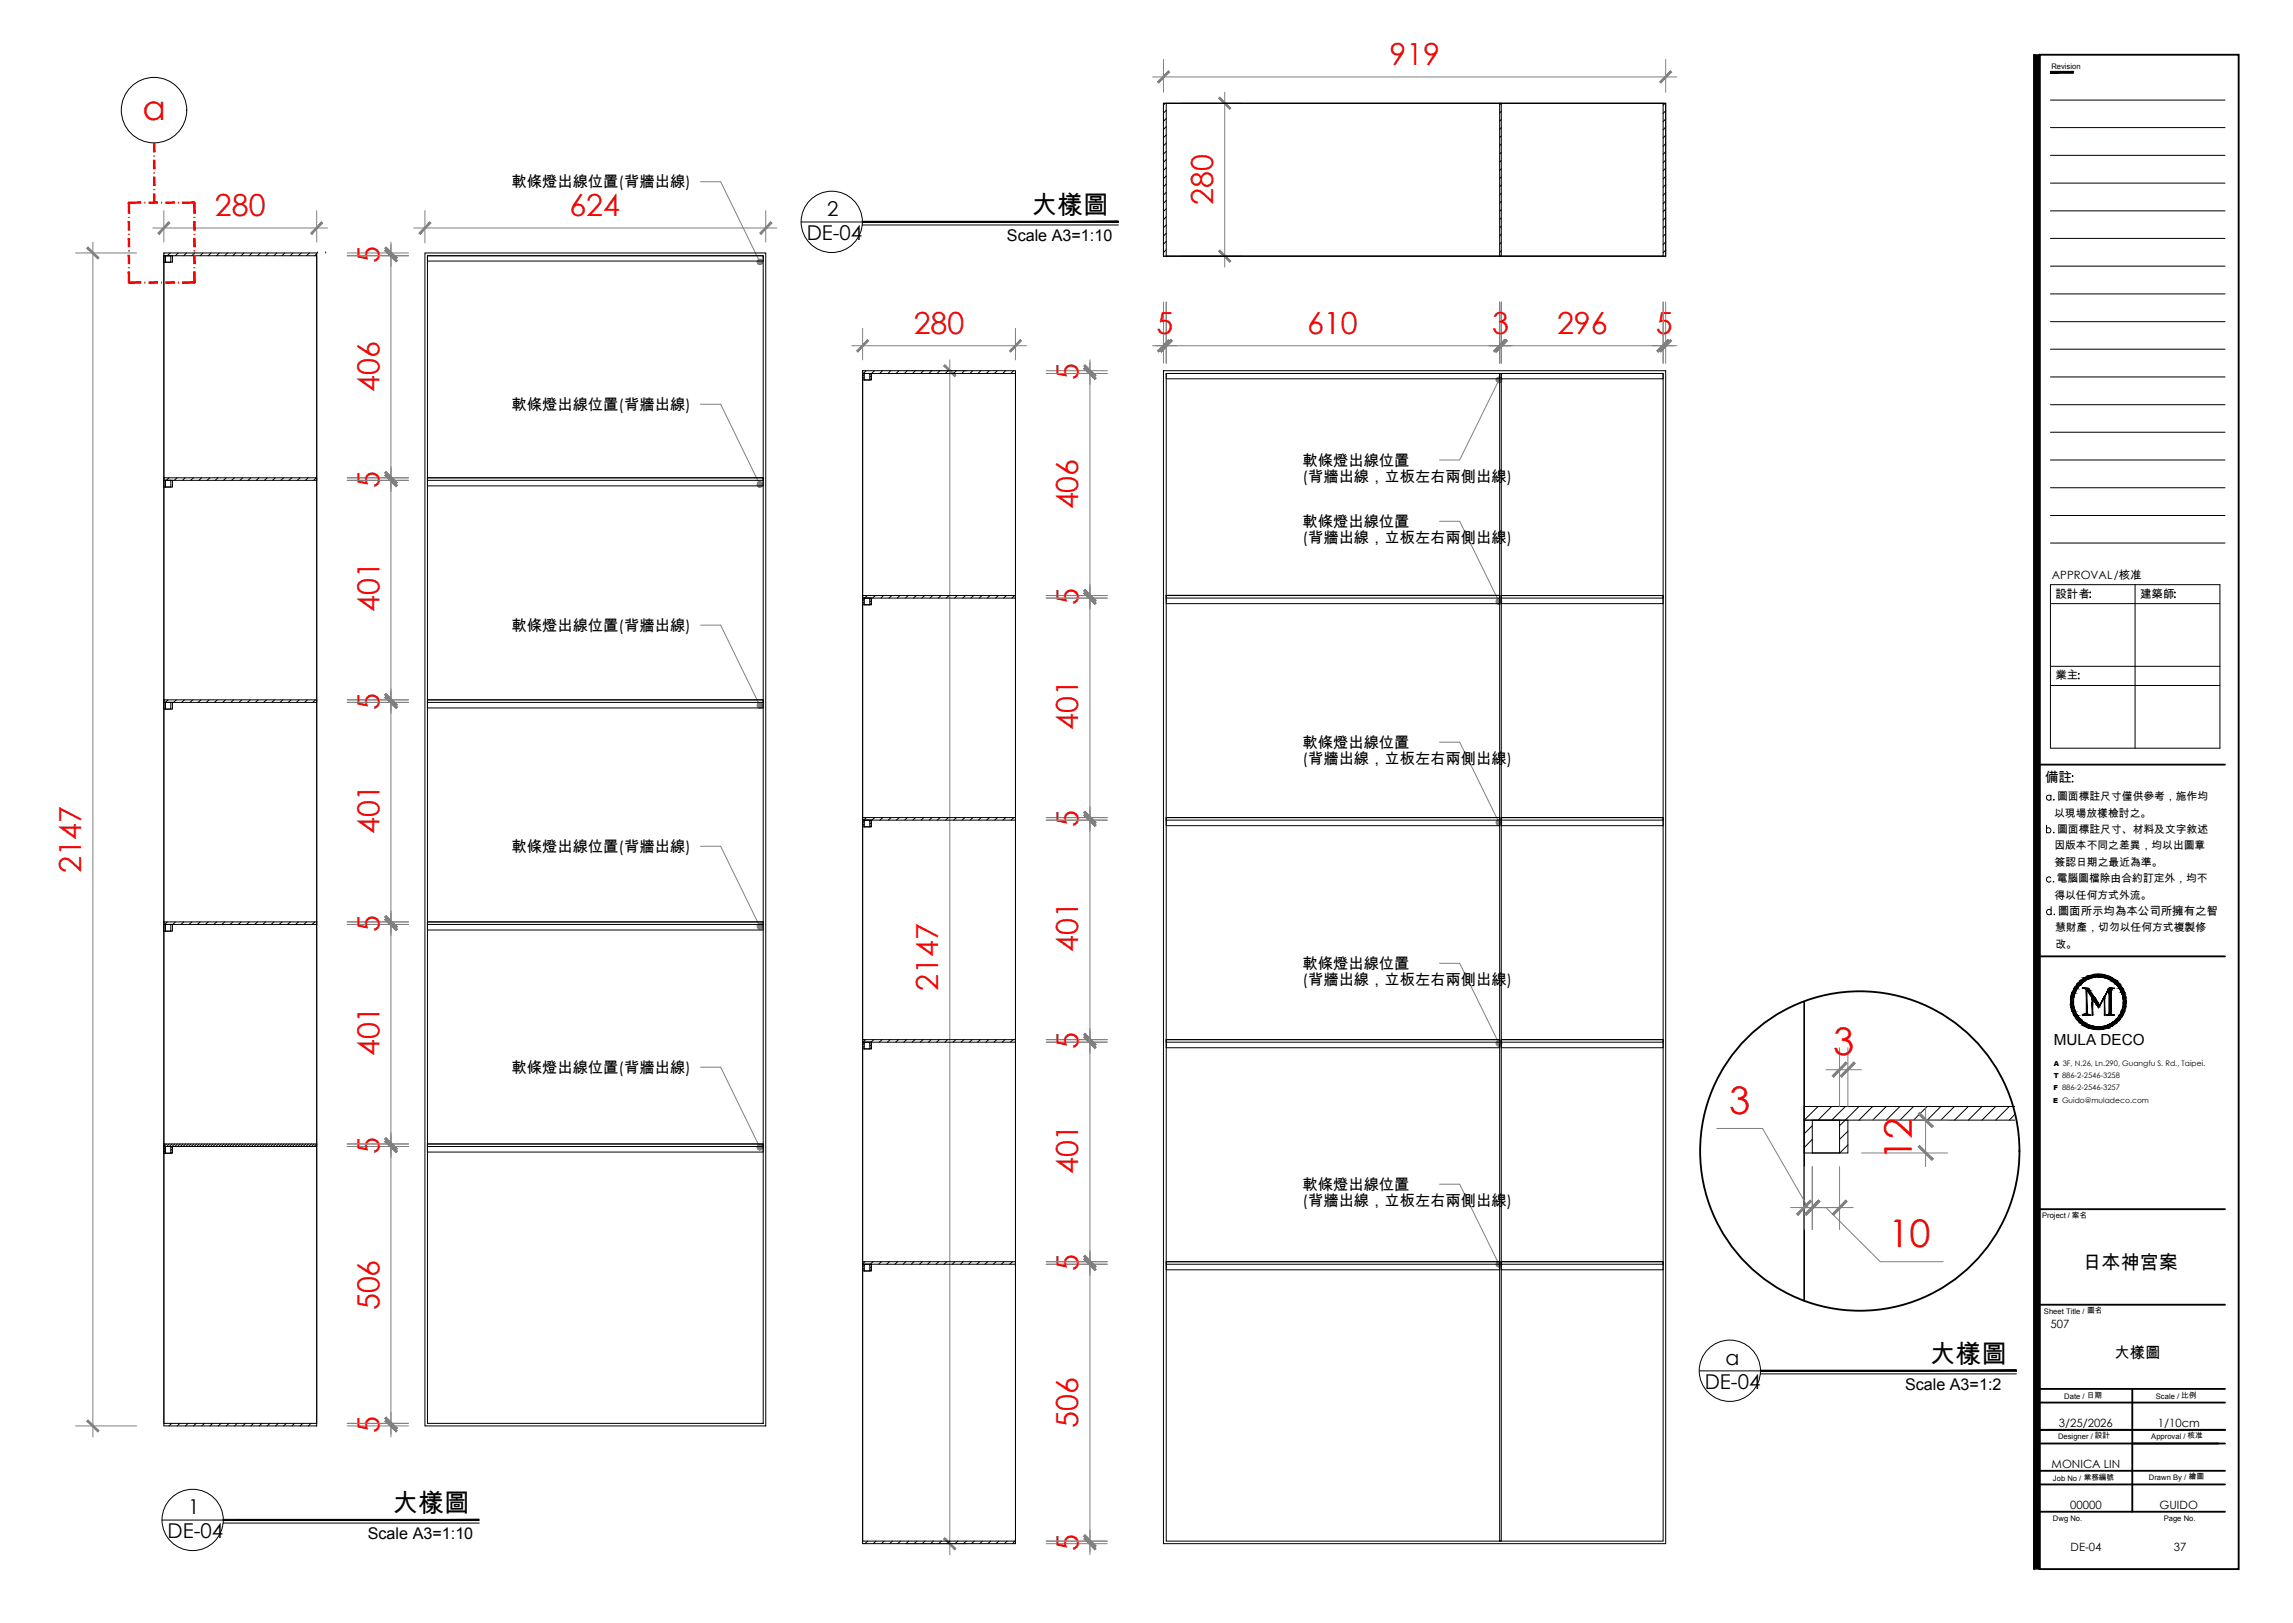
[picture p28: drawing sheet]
<svg xmlns="http://www.w3.org/2000/svg" width="420mm" height="297mm" viewBox="0 0 420 297" stroke-linecap="round" stroke-linejoin="round" font-family="sans-serif">
<defs><g id="words">
<g font-size="7" fill="#f00">
<text x="335.6" y="193.1">3</text>
<text x="316.6" y="203.8">3</text>
<text x="350" y="212.2" transform="rotate(-90 350 212.2)">12</text>
<text x="345.7" y="228.2">10</text>
</g>
<text font-size="6.3" fill="#f00" x="26.1" y="21.9">a</text>
<g font-size="5.6" fill="#f00">
<text x="254.4" y="11.9">919</text>
<text x="39.4" y="39.6">280</text>
<text x="104.3" y="39.6">624</text>
<text x="222.1" y="37.5" transform="rotate(-90 222.1 37.5)">280</text>
<text x="69.5" y="48.1" transform="rotate(-90 69.5 48.1)">5</text>
<text x="167.3" y="61.2">280</text>
<text x="211.7" y="61.2">5</text>
<text x="239.3" y="61.2">610</text>
<text x="273.2" y="61.2">3</text>
<text x="285.1" y="61.2">296</text>
<text x="303.2" y="61.2">5</text>
<text x="69.5" y="71.7" transform="rotate(-90 69.5 71.7)">406</text>
<text x="197.4" y="69.6" transform="rotate(-90 197.4 69.6)">5</text>
<text x="69.5" y="89.2" transform="rotate(-90 69.5 89.2)">5</text>
<text x="197.4" y="93.2" transform="rotate(-90 197.4 93.2)">406</text>
<text x="69.5" y="112" transform="rotate(-90 69.5 112)">401</text>
<text x="197.4" y="110.8" transform="rotate(-90 197.4 110.8)">5</text>
<text x="69.5" y="129.9" transform="rotate(-90 69.5 129.9)">5</text>
<text x="197.4" y="133.6" transform="rotate(-90 197.4 133.6)">401</text>
<text x="69.5" y="152.7" transform="rotate(-90 69.5 152.7)">401</text>
<text x="197.4" y="151.4" transform="rotate(-90 197.4 151.4)">5</text>
<text x="14.8" y="159.8" transform="rotate(-90 14.8 159.8)">2147</text>
<text x="69.5" y="170.5" transform="rotate(-90 69.5 170.5)">5</text>
<text x="197.4" y="174.3" transform="rotate(-90 197.4 174.3)">401</text>
<text x="171.7" y="181.4" transform="rotate(-90 171.7 181.4)">2147</text>
<text x="69.5" y="193.3" transform="rotate(-90 69.5 193.3)">401</text>
<text x="197.4" y="192.1" transform="rotate(-90 197.4 192.1)">5</text>
<text x="69.5" y="211.1" transform="rotate(-90 69.5 211.1)">5</text>
<text x="197.4" y="214.9" transform="rotate(-90 197.4 214.9)">401</text>
<text x="197.4" y="232.7" transform="rotate(-90 197.4 232.7)">5</text>
<text x="69.5" y="239.8" transform="rotate(-90 69.5 239.8)">506</text>
<text x="69.5" y="262.3" transform="rotate(-90 69.5 262.3)">5</text>
<text x="197.4" y="261.4" transform="rotate(-90 197.4 261.4)">506</text>
<text x="197.4" y="283.8" transform="rotate(-90 197.4 283.8)">5</text>
</g>
<g font-size="4.7">
<text x="188.9" y="39.1">大樣圖</text>
<text x="353.3" y="249.4">大樣圖</text>
<text x="71.9" y="276.7">大樣圖</text>
</g>
<g font-size="3.7">
<text x="151.5" y="39.6">2</text>
<text x="147.7" y="43.8">DE-04</text>
<text x="315.9" y="249.8">a</text>
<text x="312.1" y="254.2">DE-04</text>
<text x="30.7" y="281.5">DE-04</text>
<text x="34.4" y="277.1">1</text>
</g>
<text font-size="3.5" x="381.3" y="232.3">日本神宮案</text>
<g font-size="3">
<text x="184.3" y="44.1">Scale A3=1:10</text>
<text x="348.8" y="254.4">Scale A3=1:2</text>
<text x="67.3" y="281.7">Scale A3=1:10</text>
</g>
<g font-size="2.8">
<text x="93.7" y="34.3">軟條燈出線位置(背牆出線)</text>
<text x="93.7" y="75">軟條燈出線位置(背牆出線)</text>
<text x="238.5" y="85.2">軟條燈出線位置</text>
<text x="238.5" y="88.2">(背牆出線，立板左右兩側出線)</text>
<text x="238.5" y="96.4">軟條燈出線位置</text>
<text x="238.5" y="99.4">(背牆出線，立板左右兩側出線)</text>
<text x="93.7" y="115.4">軟條燈出線位置(背牆出線)</text>
<text x="238.5" y="136.8">軟條燈出線位置</text>
<text x="238.5" y="139.9">(背牆出線，立板左右兩側出線)</text>
<text x="93.7" y="155.9">軟條燈出線位置(背牆出線)</text>
<text x="238.5" y="177.3">軟條燈出線位置</text>
<text x="238.5" y="180.3">(背牆出線，立板左右兩側出線)</text>
<text x="376" y="191.3">MULA DECO</text>
<text x="93.7" y="196.3">軟條燈出線位置(背牆出線)</text>
<text x="238.5" y="217.7">軟條燈出線位置</text>
<text x="238.5" y="220.7">(背牆出線，立板左右兩側出線)</text>
<text x="387.1" y="248.5">大樣圖</text>
</g>
<text font-size="2.5" x="374.4" y="143.2">備註</text>
<g font-size="2.1">
<text x="375.7" y="106">APPROVAL/核准</text>
<text x="376.3" y="109.4">設計者</text>
<text x="391.8" y="109.4">建築師</text>
<text x="376.3" y="124.3">業主</text>
<text x="376.8" y="167.4">圖面所示均為本公司所擁有之智</text>
<text x="375.4" y="243.1">507</text>
<text x="376.9" y="261.2">3/25/2026</text>
<text x="395" y="261.2">1/10cm</text>
<text x="375.6" y="268.7">MONICA LIN</text>
<text x="379" y="276.2">00000</text>
<text x="395.4" y="276.2">GUIDO</text>
<text x="379.1" y="283.8">DE-04</text>
<text x="398" y="283.8">37</text>
</g>
<g font-size="2">
<text x="376.1" y="149.5">以現場放樣檢討之。</text>
<text x="376.6" y="146.5">圖面標註尺寸僅供參考，施作均</text>
<text x="376.1" y="155.4">因版本不同之差異，均以出圖章</text>
<text x="376.6" y="152.4">圖面標註尺寸、材料及文字敘述</text>
<text x="376.2" y="158.4">簽認日期之最近為準。</text>
<text x="376.5" y="161.4">電腦圖檔除由合約訂定外，均不</text>
<text x="376.1" y="164.5">得以任何方式外流。</text>
<text x="376.2" y="170.4">慧財產，切勿以任何方式複製修</text>
<text x="376.3" y="173.4">改。</text>
</g>
<g font-size="1.4">
<text x="375.6" y="12.6">Revision</text>
<text x="373.9" y="222.9">Project / 案名</text>
<text x="374.2" y="240.4">Sheet Title / 圖名</text>
<text x="377.9" y="256.1">Date / 日期</text>
<text x="394.7" y="256.1">Scale / 比例</text>
<text x="376.8" y="263.4">Designer / 設計</text>
<text x="393.9" y="263.4">Approval / 核准</text>
<text x="375.9" y="271">Job No / 業務編號</text>
<text x="393.4" y="270.8">Drawn By / 繪圖</text>
<text x="375.9" y="278.3">Dwg No.</text>
<text x="396.1" y="278.3">Page No.</text>
</g>
<g font-size="1.3">
<text x="376" y="197.3">T 886-2-2546-3258</text>
<text x="376" y="195.1">A 3F, N.26, Ln.290, Guangfu S. Rd., Taipei.</text>
<text x="375.9" y="201.8">E Guido@muladeco.com</text>
<text x="375.9" y="199.5">F 886-2-2546-3257</text>
</g>
</g></defs>
<!-- layer: I-ELEV-DIM -->
<g fill="none" stroke="#808080" stroke-width=".18">
<path d="M211 14.1h96M213 10.9v6M216.2 18.9h11.2M224.2 16.9v32M305 10.9v6M30 38.6v5.7M58 38.6v5.7M77.8 38.6v5.9M140.2 38.6v5.7M13.8 46.3h11.2M17 44.3v218.7M28 41.7h32"/>
<path d="M63.6 46.3h11.2M63.6 46.8h11.2M71.6 44.3v4.5M71.6 44.8v217.7M75.8 41.7h66.4M213 55.3v11.2M213.5 55.3v11.2M216.2 46.9h11.2M274.6 55.3v11.2M274.9 55.3v11.2M304.5 55.3v11.2M305 55.3v11.2"/>
<path d="M155.9 63.3h32M157.9 60.1v5.8M165.9 67.8h11.2M173.9 65.9v218.7M185.9 60.1v5.8M191.5 67.8h11.2M191.5 68.4h11.2M199.5 65.9v4.4M199.5 66.3v217.7M211 63.3h4.5M211.5 63.3h95M272.6 63.3h4.2"/>
<path d="M302.5 63.3h4.5M63.6 87.4h11.2M63.6 87.9h11.2M71.6 85.4v4.5M191.5 109h11.2M191.5 109.5h11.2M199.5 107v4.5M63.6 128.1h11.2M63.6 128.6h11.2M71.6 126.1v4.5M191.5 149.6h11.2M191.5 150.1h11.2"/>
<path d="M199.5 147.6v4.5M63.6 169.2h11.2M63.6 168.7h11.2M71.6 166.7v4.5M191.5 190.7h11.2M191.5 190.3h11.2M199.5 188.2v4.6M334.3 195.8h6.5M336.8 191.8v10.7M338.3 191.8v10.7M63.6 209.8h11.2M63.6 209.4h11.2"/>
<path d="M71.6 207.3v4.6M314.3 206.5h8.4l8.3 14.5M330.3 213.5v11.5M331.8 213.5v11.5M336.8 213.5v11.5M340.8 205h15.8M340.8 211h15.8M352.5 202.5v11M191.5 231.4h11.2M191.5 230.9h11.2M199.5 228.9v4.5M327.8 221h6.5l9.9 9.9h11.6"/>
<path d="M331.8 221h-1.5h1.5M331.8 221h5h-5M336.8 221h2.5M71.6 258.5v4.5M13.8 261h11.2M63.6 261h11.2M63.6 260.5h11.2M165.9 282.5h11.2M191.5 282.5h11.2M191.5 282.1h11.2M199.5 280v4.6"/>
</g>
<!-- layer: 0 -->
<g fill="#808080" stroke="#808080" stroke-width=".18">
<path d="M30.9 40.6l-1.8 2.3 2-2.1zM30.9 40.6l-1.8 2.3-.2-.2z"/>
<path d="M58.9 40.6l-2 2.1 .2 .2zM58.9 40.6l.2 .2-2 2.1z"/>
<path d="M15.9 45.4l2 2 .2-.2zM16.1 45.2l2 2-2.2-1.8z"/>
<path d="M16.1 259.9l-.2 .2 2.2 1.8zM15.9 260.1l2.2 1.8-.2 .2z"/>
<path d="M70.5 45.9l2 2 .2-.2zM70.5 45.9l.2-.2 2 2z"/>
<path d="M70.5 45.4l2.2 1.8-2-2zM70.5 45.4l2.2 1.8-.2 .2z"/>
<path d="M70.5 259.6l2.2 1.8-2-2zM70.5 259.6l2.2 1.8-.2 .2z"/>
<path d="M70.5 260.1l2 2 .2-.2zM70.5 260.1l.2-.2 2 2z"/>
<path d="M70.5 45.9l2 2 .2-.2zM70.5 45.9l.2-.2 2 2z"/>
<path d="M70.5 86.5l2.2 1.8-2-2zM70.5 86.5l2.2 1.8-.2 .2z"/>
<path d="M70.5 87l2 2.1 .2-.3zM70.5 87l.2-.2 2 2z"/>
<path d="M70.5 86.5l2.2 1.8-2-2zM70.5 86.5l2.2 1.8-.2 .2z"/>
<path d="M70.5 87l2 2.1 .2-.3zM70.5 87l.2-.2 2 2z"/>
<path d="M70.7 126.9l-.2 .3 2.2 1.8zM70.5 127.2l2.2 1.8-.2 .2z"/>
<path d="M70.7 126.9l-.2 .3 2.2 1.8zM70.5 127.2l2.2 1.8-.2 .2z"/>
<path d="M70.5 127.7l2 2 .2-.3zM70.5 127.7l.2-.2 2 1.9z"/>
<path d="M70.5 259.6l2.2 1.8-2-2zM70.5 259.6l2.2 1.8-.2 .2z"/>
<path d="M70.5 208.9l2 2 .2-.2zM70.5 208.9l.2-.2 2 2z"/>
<path d="M70.5 208.4l2.2 1.9-2-2.1zM70.5 208.4l2.2 1.9-.2 .2z"/>
<path d="M70.5 208.9l2 2 .2-.2zM70.5 208.9l.2-.2 2 2z"/>
<path d="M70.5 168.3l2 2 .2-.2zM70.5 168.3l.2-.2 2 2z"/>
<path d="M70.5 208.4l2.2 1.9-2-2.1zM70.5 208.4l2.2 1.9-.2 .2z"/>
<path d="M70.5 127.7l2 2 .2-.3zM70.5 127.7l.2-.2 2 1.9z"/>
<path d="M70.5 167.8l2.2 1.8-2-2zM70.5 167.8l2.2 1.8-.2 .2z"/>
<path d="M70.5 168.3l2 2 .2-.2zM70.5 168.3l.2-.2 2 2z"/>
<path d="M70.5 167.8l2.2 1.8-2-2zM70.5 167.8l2.2 1.8-.2 .2z"/>
<path d="M139.1 47.9l.2 .5h-.2zM139.1 47.9l-.3 .4 .3 .1zM138.7 48.2l.4-.3-.3 .4z"/>
<path d="M138.6 47.9h.5l-.4 .3zM138.7 47.7l-.1 .2h.5zM138.7 47.7l.2-.2 .2 .4z"/>
<path d="M138.9 47.5l.2-.1v.5zM139.1 47.4v.5l.3-.4zM139.4 47.5l.2 .2-.5 .2z"/>
<path d="M139.1 47.9l.5-.2v.2zM139.1 47.9l.4 .3 .1-.3zM139.1 47.9l.4 .3-.2 .2z"/>
<path d="M139.1 88.7l.2 .4-.2 .1zM139.1 88.7l-.3 .4 .3 .1zM138.7 88.9l.4-.2-.3 .4z"/>
<path d="M138.6 88.6l.5 .1-.4 .2zM138.7 88.4l-.1 .2 .5 .1zM138.7 88.4l.2-.2 .2 .5z"/>
<path d="M138.9 88.2h.2v.5zM139.1 88.2v.5l.3-.4zM139.4 88.3l.2 .2-.5 .2z"/>
<path d="M139.1 88.7l.5-.2v.2zM139.1 88.7l.4 .2 .1-.2zM139.1 88.7l.4 .2-.2 .2z"/>
<path d="M139.1 129.1l.2 .5h-.2zM139.1 129.1l-.3 .4 .3 .1zM138.7 129.3l.4-.2-.3 .4z"/>
<path d="M138.6 129.1h.5l-.4 .2zM138.7 128.8l-.1 .3h.5zM138.7 128.8l.2-.2 .2 .5z"/>
<path d="M138.9 128.6h.2v.5zM139.1 128.6v.5l.3-.4zM139.4 128.7l.2 .2-.5 .2z"/>
<path d="M139.1 129.1l.5-.2v.2zM139.1 129.1l.4 .3 .1-.3zM139.1 129.1l.4 .3-.2 .2z"/>
<path d="M139.1 169.5l.2 .5h-.2zM139.1 169.5l-.3 .5h.3zM138.7 169.7l.4-.2-.3 .5z"/>
<path d="M138.6 169.5h.5l-.4 .2zM138.7 169.3l-.1 .2h.5zM138.7 169.3l.2-.2 .2 .4z"/>
<path d="M138.9 169.1l.2-.1v.5zM139.1 169v.5l.3-.4zM139.4 169.1l.2 .2-.5 .2z"/>
<path d="M139.1 169.5l.5-.2v.3zM139.1 169.5l.4 .3 .1-.2zM139.1 169.5l.4 .3-.2 .2z"/>
<path d="M139.1 210l.2 .4-.2 .1zM139.1 210l-.3 .4 .3 .1zM138.7 210.2l.4-.2-.3 .4z"/>
<path d="M138.6 210h.5l-.4 .2zM138.7 209.7l-.1 .3h.5zM138.7 209.7l.2-.2 .2 .5z"/>
<path d="M138.9 209.5h.2v.5zM139.1 209.5v.5l.3-.4zM139.4 209.6l.2 .1-.5 .3z"/>
<path d="M139.1 210l.5-.3v.3zM139.1 210l.4 .3 .1-.3zM139.1 210l.4 .3-.2 .1z"/>
<path d="M78.7 40.6l-1.8 2.3 2-2.1zM78.7 40.6l-1.8 2.3-.2-.2z"/>
<path d="M139.1 42.7l.2 .2 1.8-2.3zM141.1 40.6l.2 .2-2 2.1z"/>
<path d="M158.8 62.2l-1.8 2.2 2-2zM158.8 62.2l-1.8 2.2-.2-.2z"/>
<path d="M186.8 62.2l-2 2 .2 .2zM186.8 62.2l.2 .2-2 2z"/>
<path d="M172.8 67l2 1.9 .2-.2zM173 66.7l2 2-2.2-1.7z"/>
<path d="M173 281.4l-.2 .2 2.2 1.8zM172.8 281.6l2.2 1.8-.2 .3z"/>
<path d="M214.4 62.2l-1.8 2.2 2-2zM214.4 62.2l-1.8 2.2-.2-.2z"/>
<path d="M275.4 62.2l-1.9 2 .2 .2zM275.4 62.2l.3 .2-2 2z"/>
<path d="M213.9 13l-1.8 2.2 2.1-2zM211.9 15l2-2-1.8 2.2z"/>
<path d="M303.9 15l.2 .2 1.7-2.2zM305.8 13l.3 .2-2 2z"/>
<path d="M214.4 62.2l-1.8 2.2 2-2zM214.4 62.2l-1.8 2.2-.2-.2z"/>
<path d="M211.9 64.2l.2 .2 1.8-2.2zM213.9 62.2l.3 .2-2.1 2z"/>
<path d="M303.3 64.2l.3 .2 1.8-2.2zM305.4 62.2l.2 .2-2 2z"/>
<path d="M305.8 62.2l-1.7 2.2 2-2zM305.8 62.2l-1.7 2.2-.2-.2z"/>
<path d="M223.3 45.7l-.2 .3 2.2 1.8zM223.1 46l2.2 1.8-.2 .2z"/>
<path d="M223.1 18l2 2 .2-.2zM223.3 17.8l2 2-2.2-1.8z"/>
<path d="M198.4 67.5l2 2 .2-.3zM198.4 67.5l.3-.2 1.9 1.9z"/>
<path d="M198.7 66.7l-.3 .3 2.2 1.7zM198.4 67l2.2 1.7-.2 .2z"/>
<path d="M198.4 281.1l2.2 1.8-1.9-2zM198.4 281.1l2.2 1.8-.2 .3z"/>
<path d="M198.4 281.6l2 2.1 .2-.3zM198.4 281.6l.3-.2 1.9 2z"/>
<path d="M198.4 67.5l2 2 .2-.3zM198.4 67.5l.3-.2 1.9 1.9z"/>
<path d="M198.7 107.9l-.3 .2 2.2 1.8zM198.4 108.1l2.2 1.8-.2 .2z"/>
<path d="M198.4 108.6l2 2 .2-.2zM198.7 108.4l1.9 2-2.2-1.8z"/>
<path d="M198.7 107.9l-.3 .2 2.2 1.8zM198.4 108.1l2.2 1.8-.2 .2z"/>
<path d="M198.4 108.6l2 2 .2-.2zM198.7 108.4l1.9 2-2.2-1.8z"/>
<path d="M198.7 148.5l-.3 .2 2.2 1.8zM198.4 148.7l2.2 1.8-.2 .2z"/>
<path d="M198.7 148.5l-.3 .2 2.2 1.8zM198.4 148.7l2.2 1.8-.2 .2z"/>
<path d="M198.4 149.2l2 2 .2-.2zM198.7 149l1.9 2-2.2-1.8z"/>
<path d="M198.4 281.1l2.2 1.8-1.9-2zM198.4 281.1l2.2 1.8-.2 .3z"/>
<path d="M198.4 230.5l2 2 .2-.2zM198.7 230.3l1.9 2-2.2-1.8z"/>
<path d="M198.7 229.8l-.3 .2 2.2 1.8zM198.4 230l2.2 1.8-.2 .2z"/>
<path d="M198.4 230.5l2 2 .2-.2zM198.7 230.3l1.9 2-2.2-1.8z"/>
<path d="M198.4 189.9l2 2 .2-.2zM198.7 189.6l1.9 2.1-2.2-1.8z"/>
<path d="M198.7 229.8l-.3 .2 2.2 1.8zM198.4 230l2.2 1.8-.2 .2z"/>
<path d="M198.4 149.2l2 2 .2-.2zM198.7 149l1.9 2-2.2-1.8z"/>
<path d="M198.7 189.1l-.3 .2 2.2 1.9zM198.4 189.3l2.2 1.9-.2 .2z"/>
<path d="M198.4 189.9l2 2 .2-.2zM198.7 189.6l1.9 2.1-2.2-1.8z"/>
<path d="M198.7 189.1l-.3 .2 2.2 1.9zM198.4 189.3l2.2 1.9-.2 .2z"/>
<path d="M275.7 62.2l-1.7 2.2 2-2zM275.7 62.2l-1.7 2.2-.2-.2z"/>
<path d="M303.3 64.2l.3 .2 1.8-2.2zM305.4 62.2l.2 .2-2 2z"/>
<path d="M275.7 62.2l-1.7 2.2 2-2zM275.7 62.2l-1.7 2.2-.2-.2z"/>
<path d="M275.4 62.2l-1.9 2 .2 .2zM275.4 62.2l.3 .2-2 2z"/>
<path d="M274.4 110.1l.2 .4-.2 .1zM274.4 110.1l-.3 .4 .3 .1zM274 110.3l.4-.2-.3 .4z"/>
<path d="M273.9 110.1h.5l-.4 .2zM274 109.8l-.1 .3h.5zM274 109.8l.2-.2 .2 .5z"/>
<path d="M274.2 109.6h.3l-.1 .5zM274.5 109.6l-.1 .5 .3-.4zM274.7 109.7l.2 .2-.5 .2z"/>
<path d="M274.4 110.1l.5-.2v.2zM274.4 110.1l.5 .2v-.2zM274.4 110.1l.5 .2-.3 .2z"/>
<path d="M274.4 150.5l.2 .5h-.2zM274.4 150.5l-.3 .4 .3 .1zM274 150.7l.4-.2-.3 .4z"/>
<path d="M273.9 150.5h.5l-.4 .2zM274 150.2l-.1 .3h.5zM274 150.2l.2-.1 .2 .4z"/>
<path d="M274.2 150.1l.3-.1-.1 .5zM274.5 150l-.1 .5 .3-.4zM274.7 150.1l.2 .2-.5 .2z"/>
<path d="M274.4 150.5l.5-.2v.3zM274.4 150.5l.5 .3v-.2zM274.4 150.5l.5 .3-.3 .2z"/>
<path d="M274.4 191l.2 .4-.2 .1zM274.4 191l-.3 .4 .3 .1zM274 191.2l.4-.2-.3 .4z"/>
<path d="M273.9 190.9l.5 .1-.4 .2zM274 190.7l-.1 .2 .5 .1zM274 190.7l.2-.2 .2 .5z"/>
<path d="M274.2 190.5l.3-.1-.1 .6zM274.5 190.4l-.1 .6 .3-.5zM274.7 190.5l.2 .2-.5 .3z"/>
<path d="M274.4 191l.5-.3v.3zM274.4 191l.5 .2v-.2zM274.4 191l.5 .2-.3 .2z"/>
<path d="M274.4 231.4l.2 .4-.2 .1zM274.4 231.4l-.3 .4 .3 .1zM274 231.6l.4-.2-.3 .4z"/>
<path d="M273.9 231.4h.5l-.4 .2zM274 231.1l-.1 .3h.5zM274 231.1l.2-.1 .2 .4z"/>
<path d="M274.2 231l.3-.1-.1 .5zM274.5 230.9l-.1 .5 .3-.4zM274.7 231l.2 .2-.5 .2z"/>
<path d="M274.4 231.4l.5-.2v.2zM274.4 231.4l.5 .3v-.3zM274.4 231.4l.5 .3-.3 .1z"/>
<path d="M274.6 69.1l.3 .1-.5 .3zM274.4 69.5h.5v-.3zM274.4 69.5h.5v.3z"/>
<path d="M274.4 69.5l.5 .3-.2 .2zM274.4 69.5l.1 .5h.2zM274.4 69.5l.1 .5h-.3z"/>
<path d="M274 69.8l.4-.3-.2 .5zM273.9 69.6l.1 .2 .4-.3zM274 69.3l.4 .2-.5 .1z"/>
<path d="M274.1 69.1l.3 .4-.4-.2zM274.1 69.1l.3 .4v-.5zM274.4 69l.2 .1-.2 .4z"/>
<path d="M339.4 194.4l-2.2 2.7 2.5-2.5zM339.4 194.4l-2.2 2.7-.3-.2z"/>
<path d="M335.4 196.9l.3 .2 2.2-2.7zM337.9 194.4l.3 .2-2.5 2.5z"/>
<path d="M332.9 219.7l-2.2 2.7 2.5-2.5zM332.9 219.7l-2.2 2.7-.3-.2z"/>
<path d="M328.9 222.2l.3 .2 2.2-2.7zM331.4 219.7l.3 .2-2.5 2.5z"/>
<path d="M330.4 222.2l.3 .2 2.2-2.7zM332.9 219.7l.3 .2-2.5 2.5z"/>
<path d="M337.9 219.7l-2.2 2.7 2.5-2.5zM337.9 219.7l-2.2 2.7-.3-.2z"/>
<path d="M351.4 203.6l-.2 .3 2.7 2.2zM351.2 203.9l2.7 2.2-.2 .3z"/>
<path d="M351.2 209.9l2.5 2.5 .2-.3zM351.2 209.9l.2-.3 2.5 2.5z"/>
</g>
<!-- layer: I-ELEV252 -->
<g fill="none" stroke="#000" stroke-width=".18">
<path d="M213.3 18.9l-.3 .3M274.9 18.9l-.3 .3M304.9 18.9l-.4 .3M213.5 20.2l-.5 .5M213.5 21.7l-.5 .5M213.5 23.2l-.5 .5M213.5 24.7l-.5 .5M213.5 26.2l-.5 .5M213.5 27.7l-.5 .5M213.5 29.2l-.5 .5M213.5 30.7l-.5 .5M213.5 32.2l-.5 .5"/>
<path d="M213.5 33.7l-.5 .5M213.5 35.2l-.5 .5M213.5 36.7l-.5 .5M213.5 38.2l-.5 .5M213.5 39.7l-.5 .5M274.9 20.3l-.3 .4M274.9 21.9l-.3 .3M274.9 23.4l-.3 .3M274.9 24.9l-.3 .3M274.9 26.4l-.3 .3M274.9 27.9l-.3 .3M274.9 29.4l-.3 .3"/>
<path d="M274.9 30.9l-.3 .3M274.9 32.4l-.3 .3M274.9 33.9l-.3 .2M274.9 35.4l-.3 .3M274.9 36.9l-.3 .3M274.9 38.4l-.3 .3M274.9 39.9l-.3 .3M305 20.3l-.5 .5M305 21.8l-.5 .5M305 23.3l-.5 .5M305 24.8l-.5 .5M305 26.3l-.5 .5"/>
<path d="M305 27.8l-.5 .5M305 29.3l-.5 .5M305 30.8l-.5 .5M305 32.3l-.5 .5M305 33.8l-.5 .5M305 35.2l-.5 .6M305 36.8l-.5 .5M305 38.3l-.5 .5M305 39.8l-.5 .5M31.1 46.3l-.5 .5M32.6 46.3l-.5 .5M34.1 46.3l-.5 .5"/>
<path d="M35.6 46.3l-.5 .5M37.2 46.3l-.6 .5M38.6 46.3l-.5 .5M40.1 46.3l-.4 .5M41.6 46.3l-.5 .5M43.1 46.3l-.4 .5M44.6 46.3l-.5 .5M46.1 46.3l-.5 .5M47.7 46.3l-.6 .5M49.1 46.3l-.5 .5M50.7 46.3l-.5 .5M52.1 46.3l-.5 .5"/>
<path d="M53.6 46.3l-.4 .5M55.1 46.3l-.5 .5M56.6 46.3l-.5 .5M58 46.4l-.4 .4M58.2 46.3h.1M59.6 46.3h.1M213.5 41.2l-.5 .5M213.5 42.7l-.5 .5M213.5 44.2l-.5 .5M213.5 45.7l-.5 .5M274.9 41.4l-.3 .3M274.9 42.9l-.3 .3"/>
<path d="M274.9 44.4l-.3 .2M274.9 45.9l-.3 .3M305 41.3l-.5 .5M305 42.8l-.5 .5M305 44.3l-.5 .5M305 45.7l-.5 .6M157.9 68.4h.1M158.2 68.6l-.3 .3M158.2 69l-.3 .3M158.6 67.8l-.5 .6M159.4 68.4l-.2 .2M159.5 68.7l-.3 .3"/>
<path d="M159.5 69.2l-.3 .3M160.1 67.8l-.5 .6M161.6 67.8l-.5 .6M163.1 67.8l-.5 .6M164.6 67.8l-.5 .6M166.1 67.8l-.5 .6M167.6 67.8l-.5 .6M169.1 67.8l-.5 .6M170.6 67.8l-.5 .6M172.1 67.8l-.5 .6M173.6 67.8l-.5 .6M175.1 67.8l-.5 .6"/>
<path d="M176.6 67.8l-.5 .6M178.1 67.8l-.5 .6M179.6 67.8l-.5 .6M181.1 67.8l-.5 .6M182.6 67.8l-.5 .6M184.1 67.8l-.5 .6M185.6 67.8l-.5 .6M30.9 87.4l-.5 .5M32.4 87.4l-.5 .5M33.9 87.4l-.5 .5M35.4 87.4l-.5 .5M36.9 87.4l-.5 .5"/>
<path d="M38.4 87.4l-.5 .5M39.9 87.4l-.5 .5M41.4 87.4l-.5 .5M42.9 87.4l-.5 .5M44.4 87.4l-.5 .5M45.9 87.4l-.5 .5M47.4 87.4l-.5 .5M48.9 87.4l-.5 .5M50.4 87.4l-.5 .5M51.9 87.4l-.5 .5M53.4 87.4l-.5 .5M54.9 87.4l-.5 .5"/>
<path d="M56.4 87.4l-.5 .5M57.9 87.4l-.5 .5M157.9 109.5h.1M158.2 109.7l-.3 .3M158.2 110.2l-.3 .3M158.8 109l-.5 .5M159.4 109.5l-.2 .2M159.5 109.9l-.3 .3M159.5 110.4l-.3 .3M160.3 109l-.5 .5M161.7 109l-.4 .5M163.3 109l-.5 .5"/>
<path d="M164.7 109l-.4 .5M166.3 109l-.5 .5M167.8 109l-.6 .5M169.3 109l-.5 .5M170.8 109l-.5 .5M172.3 109l-.5 .5M173.8 109l-.5 .5M175.2 109l-.4 .5M176.8 109l-.5 .5M178.3 109l-.6 .5M179.8 109l-.5 .5M181.3 109l-.6 .5"/>
<path d="M182.8 109l-.5 .5M184.3 109l-.5 .5M185.7 109l-.4 .5M30.8 128.1l-.5 .5M32.3 128.1l-.5 .5M33.8 128.1l-.5 .5M35.3 128.1l-.5 .5M36.8 128.1l-.5 .5M38.3 128.1l-.5 .5M39.8 128.1l-.5 .5M41.3 128.1l-.5 .5M42.8 128.1l-.5 .5"/>
<path d="M44.3 128.1l-.5 .5M45.8 128.1l-.5 .5M47.3 128.1l-.5 .5M48.8 128.1l-.5 .5M50.3 128.1l-.5 .5M51.8 128.1l-.5 .5M53.3 128.1l-.5 .5M54.8 128.1l-.5 .5M56.3 128.1l-.5 .5M57.8 128.1l-.5 .5M157.9 150.1h.1M158.2 150.3l-.3 .3"/>
<path d="M158.2 150.8l-.3 .3M158.6 149.6l-.5 .5M159.4 150.1l-.2 .2M159.5 150.5l-.3 .3M159.5 151l-.3 .3M160.1 149.6l-.5 .5M161.6 149.6l-.5 .5M163.1 149.6l-.5 .5M164.6 149.6l-.5 .5M166.1 149.6l-.5 .5M167.6 149.6l-.5 .5M169.1 149.6l-.5 .5"/>
<path d="M170.6 149.6l-.5 .5M172.1 149.6l-.5 .5M173.6 149.6l-.5 .5M175.1 149.6l-.5 .5M176.6 149.6l-.5 .5M178.1 149.6l-.5 .5M179.6 149.6l-.5 .5M181.1 149.6l-.5 .5M182.6 149.6l-.5 .5M184.1 149.6l-.5 .5M185.6 149.6l-.5 .5M30.6 168.7l-.5 .5"/>
<path d="M32.1 168.7l-.4 .5M33.6 168.7l-.5 .5M35.1 168.7l-.5 .5M36.6 168.7l-.5 .5M38.1 168.7l-.5 .5M39.7 168.7l-.6 .5M41.1 168.7l-.5 .5M42.6 168.7l-.5 .5M44.1 168.7l-.5 .5M45.6 168.7l-.4 .5M47.1 168.7l-.5 .5M48.6 168.7l-.5 .5"/>
<path d="M50.2 168.7l-.6 .5M51.6 168.7l-.5 .5M53.2 168.7l-.6 .5M54.6 168.7l-.5 .5M56.1 168.7l-.4 .5M57.6 168.7l-.5 .5M158.2 191l-.3 .2M158.2 191.5l-.3 .3M158.5 190.3l-.6 .5M159.4 190.7l-.2 .3M159.5 191.2l-.3 .3M159.5 191.7l-.3 .3"/>
<path d="M160 190.3l-.5 .4M161.5 190.3l-.5 .4M163 190.3l-.5 .4M164.5 190.3l-.5 .4M166 190.3l-.5 .4M167.5 190.3l-.5 .4M169 190.3l-.5 .4M170.5 190.3l-.5 .4M172 190.3l-.5 .4M173.5 190.3l-.5 .4M175 190.3l-.5 .4M176.5 190.3l-.5 .4"/>
<path d="M178 190.3l-.5 .4M179.5 190.3l-.5 .4M181 190.3l-.5 .4M182.5 190.3l-.5 .4M184 190.3l-.5 .4M185.5 190.3l-.5 .4M30 209.8h.1M30 209.4h.1M30.3 210l-.3 .3M30.3 210.6l-.3 .2M30.5 209.4l-.5 .4M31 209.4l-.5 .4"/>
<path d="M31.5 209.4l-.5 .4M31.6 210.3l-.3 .3M31.6 210.8l-.3 .3M32 209.4l-.7 .6M32.5 209.4l-.5 .4M33 209.4l-.5 .4M33.5 209.4l-.5 .4M34 209.4l-.5 .4M34.5 209.4l-.5 .4M35 209.4l-.5 .4M35.5 209.4l-.5 .4M36 209.4l-.5 .4"/>
<path d="M36.5 209.4l-.5 .4M37 209.4l-.5 .4M37.5 209.4l-.5 .4M38 209.4l-.5 .4M38.5 209.4l-.5 .4M39 209.4l-.5 .4M39.5 209.4l-.5 .4M40 209.4l-.5 .4M40.5 209.4l-.5 .4M41 209.4l-.5 .4M41.5 209.4l-.5 .4M42 209.4l-.5 .4"/>
<path d="M42.5 209.4l-.5 .4M43 209.4l-.5 .4M43.5 209.4l-.5 .4M44 209.4l-.5 .4M44.5 209.4l-.5 .4M45 209.4l-.5 .4M45.5 209.4l-.5 .4M46 209.4l-.5 .4M46.5 209.4l-.5 .4M47 209.4l-.5 .4M47.5 209.4l-.5 .4M48 209.4l-.5 .4"/>
<path d="M48.5 209.4l-.5 .4M49 209.4l-.5 .4M49.5 209.4l-.5 .4M50 209.4l-.5 .4M50.5 209.4l-.5 .4M51 209.4l-.5 .4M51.5 209.4l-.5 .4M52 209.4l-.5 .4M52.5 209.4l-.5 .4M53 209.4l-.5 .4M53.5 209.4l-.5 .4M54 209.4l-.5 .4"/>
<path d="M54.5 209.4l-.5 .4M55 209.4l-.5 .4M55.5 209.4l-.5 .4M56 209.4l-.5 .4M56.5 209.4l-.5 .4M57 209.4l-.5 .4M57.5 209.4l-.5 .4M58 209.4l-.5 .4M330.3 205h.1M330.3 202.5h.1M331.8 206l-1.5 1.5M331.8 208.5l-1.5 1.5"/>
<path d="M332.9 202.5l-2.6 2.5M335.4 202.5l-2.5 2.5M337.8 202.5l-2.4 2.5M338.3 207l-1.5 1.5M338.3 209.5l-1.5 1.5M340.3 202.5l-3.5 3.5M342.8 202.5l-2.5 2.5M345.3 202.5l-2.5 2.5M347.8 202.5l-2.5 2.5M350.3 202.5l-2.5 2.5M352.8 202.5l-2.5 2.5M355.3 202.5l-2.5 2.5"/>
<path d="M357.8 202.5l-2.5 2.5M360.4 202.5l-2.6 2.5M362.9 202.5l-2.5 2.5M365.4 202.5l-2.5 2.5M367.9 202.5l-2.5 2.5M368.9 203.9l-1 1.1M157.9 231.4h.1M158.2 231.6l-.3 .3M158.2 232.1l-.3 .3M158.4 230.9l-.5 .4M159.4 231.4l-.2 .2M159.5 231.8l-.3 .3"/>
<path d="M159.5 232.3l-.3 .3M159.8 230.9l-.5 .5M161.4 230.9l-.5 .5M162.8 230.9l-.5 .5M164.3 230.9l-.4 .5M165.8 230.9l-.5 .5M167.3 230.9l-.5 .5M168.9 230.9l-.6 .5M170.3 230.9l-.5 .5M171.9 230.9l-.5 .5M173.3 230.9l-.5 .5M174.8 230.9l-.4 .5"/>
<path d="M176.3 230.9l-.5 .5M177.8 230.9l-.4 .5M179.4 230.9l-.6 .5M180.8 230.9l-.5 .5M182.4 230.9l-.6 .5M183.8 230.9l-.5 .5M185.4 230.9l-.5 .5M31.4 260.5l-.5 .5M32.9 260.5l-.4 .5M34.4 260.5l-.5 .5M35.9 260.5l-.5 .5M37.5 260.5l-.6 .5"/>
<path d="M38.9 260.5l-.5 .5M40.5 260.5l-.6 .5M41.9 260.5l-.5 .5M43.4 260.5l-.4 .5M44.9 260.5l-.5 .5M46.4 260.5l-.5 .5M47.9 260.5l-.5 .5M49.4 260.5l-.5 .5M51 260.5l-.6 .5M52.4 260.5l-.5 .5M53.9 260.5l-.4 .5M55.4 260.5l-.5 .5"/>
<path d="M56.9 260.5l-.4 .5M58 260.9l-.1 .1M158.9 282.1l-.5 .4M160.4 282.1l-.5 .4M161.9 282.1l-.5 .4M163.4 282.1l-.5 .4M164.9 282.1l-.5 .4M166.4 282.1l-.5 .4M167.9 282.1l-.5 .4M169.4 282.1l-.5 .4M170.9 282.1l-.5 .4M172.4 282.1l-.5 .4"/>
<path d="M173.9 282.1l-.5 .4M175.4 282.1l-.5 .4M176.9 282.1l-.5 .4M178.4 282.1l-.5 .4M179.9 282.1l-.5 .4M181.4 282.1l-.5 .4M182.9 282.1l-.5 .4M184.4 282.1l-.5 .4M185.9 282l-.5 .5"/>
</g>
<!-- layer: I-ELEV3 -->
<g fill="none" stroke="#000" stroke-width=".18">
<path d="M213 18.9h92v28h-92zM213.5 18.9h91v28h-91zM274.6 18.9h.3v28h-.3zM30 46.3h28v214.7h-28zM30 46.8h28v213.7h-28zM30 46.8h1.6v1.2h-1.6zM30.3 46.8h1v1.2h-1zM77.8 46.3h62.4v214.7h-62.4zM78.3 46.8h61.4v213.7h-61.4zM78.3 46.8h61.4v1h-61.4zM157.9 67.8h28v214.7h-28zM157.9 68.4h28v213.7h-28z"/>
<path d="M157.9 68.4h1.6v1.1h-1.6zM158.2 68.4h1v1.1h-1zM213 67.8h92v214.7h-92zM213.5 68.4h91v213.7h-91zM213.5 68.4h61.1v.9h-61.1zM274.6 68.4h.3v213.7h-.3zM274.9 68.4h29.6v.9h-29.6zM30 87.4h28v.5h-28zM30 87.9h1.6v1.2h-1.6zM30.3 87.9h1v1.2h-1zM78.3 87.4h61.4v.5h-61.4zM78.3 87.4h61.4v1.5h-61.4z"/>
<path d="M157.9 109h28v.5h-28zM157.9 109.5h1.6v1.2h-1.6zM158.2 109.5h1v1.2h-1zM213.5 109h61.1v.5h-61.1zM213.5 109h61.1v1.5h-61.1zM274.9 109h29.6v.5h-29.6zM274.9 109h29.6v1.5h-29.6zM30 128.1h28v.5h-28zM30 128.6h1.6v1.2h-1.6zM30.3 128.6h1v1.2h-1zM78.3 128.1h61.4v.5h-61.4zM78.3 128.1h61.4v1.5h-61.4z"/>
<path d="M157.9 149.6h28v.5h-28zM157.9 150.1h1.6v1.2h-1.6zM158.2 150.1h1v1.2h-1zM213.5 149.6h61.1v.5h-61.1zM213.5 149.6h61.1v1.5h-61.1zM274.9 149.6h29.6v1.5h-29.6zM274.9 149.6h29.6v.5h-29.6zM30 168.7h28v.5h-28zM30 169.2h1.6v1.2h-1.6zM30.3 169.2h1v1.2h-1zM78.3 168.7h61.4v.5h-61.4zM78.3 168.7h61.4v1.5h-61.4z"/>
<path d="M157.9 190.3h28v.4h-28zM157.9 190.7h1.6v1.3h-1.6zM158.2 190.7h1v1.3h-1zM213.5 190.3h61.1v.4h-61.1zM213.5 190.3h61.1v1.5h-61.1zM274.9 190.3h29.6v1.5h-29.6zM274.9 190.3h29.6v.4h-29.6zM330.3 183.3v54.9v-54.9M30 209.4h28v.4h-28zM30 209.8h1.6v1.3h-1.6zM30.3 209.8h1v1.3h-1zM78.3 209.4h61.4v.4h-61.4z"/>
<path d="M78.3 209.4h61.4v1.4h-61.4zM330.3 205h8v6h-8zM331.8 205h5v6h-5zM368.9 202.5h-38.6v2.5h38.6M157.9 230.9h28v.5h-28zM157.9 231.4h1.6v1.2h-1.6zM158.2 231.4h1v1.2h-1zM213.5 230.9h61.1v.5h-61.1zM213.5 230.9h61.1v1.5h-61.1zM274.9 230.9h29.6v1.5h-29.6zM274.9 230.9h29.6v.5h-29.6z"/>
</g>
<!-- layer: 0 -->
<path d="M128.3 33.3h3.6l7.2 14.6M128.3 74h3.6l7.2 14.7M274.4 69.5l-7.2 14.7h-3.6M263.6 95.4h3.6l7.2 14.7M128.3 114.4h3.6l7.2 14.7M263.6 135.8h3.6l7.2 14.7M128.3 154.9h3.6l7.2 14.6M263.6 176.3h3.6l7.2 14.7M128.3 195.3h3.6l7.2 14.7M263.6 216.7h3.6l7.2 14.7" fill="none" stroke="#808080" stroke-width=".18"/>
<!-- layer: I-ELEV-SYMB -->
<g fill="#f00" stroke="#f00" stroke-width=".18">
<path d="M35.5 49.8v1.9h.2zM35.5 49.8h.2v1.9z"/>
<path d="M35.5 46.7v1.5h.2zM35.5 46.7h.2v1.5z"/>
<path d="M35.5 43.6v1.6h.2zM35.5 43.6h.2v1.6z"/>
<path d="M35.5 40.5v1.6h.2zM35.5 40.5h.2v1.6z"/>
<path d="M35.5 37.1v1.9h.2zM35.5 37.1h.2v1.9z"/>
<path d="M33.4 37.2h2.2v-.2zM33.4 37h2.2l-2.2 .2z"/>
<path d="M30.4 37.2h1.5v-.2zM30.4 37h1.5l-1.5 .2z"/>
<path d="M27.3 37.2h1.5v-.2zM27.3 37h1.5l-1.5 .2z"/>
<path d="M23.6 37.2h2.2v-.2zM23.6 37h2.2l-2.2 .2z"/>
<path d="M23.5 37.1l.2 1.9v-1.9zM23.5 37.1l.2 1.9h-.2z"/>
<path d="M23.5 40.5l.2 1.6v-1.6zM23.5 40.5l.2 1.6h-.2z"/>
<path d="M23.5 43.6l.2 1.6v-1.6zM23.5 43.6l.2 1.6h-.2z"/>
<path d="M23.5 46.7l.2 1.5v-1.5zM23.5 46.7l.2 1.5h-.2z"/>
<path d="M23.5 49.8l.2 1.9v-1.9zM23.5 49.8l.2 1.9h-.2z"/>
<path d="M23.6 51.6v.2l2.2-.2zM23.6 51.8l2.2-.2v.2z"/>
<path d="M27.3 51.6v.2l1.5-.2zM27.3 51.8l1.5-.2v.2z"/>
<path d="M30.4 51.6v.2l1.5-.2zM30.4 51.8l1.5-.2v.2z"/>
<path d="M33.4 51.6v.2l2.2-.2zM33.4 51.8l2.2-.2v.2z"/>
<path d="M28.1 26.2l.2 1.6v-1.6zM28.1 26.2l.2 1.6h-.2z"/>
<path d="M28.1 29.3l.2 1.6v-1.6zM28.1 29.3l.2 1.6h-.2z"/>
<path d="M28.1 32.4l.2 1.5v-1.5zM28.1 32.4l.2 1.5h-.2z"/>
<path d="M28.1 35.5l.2 1.6v-1.6zM28.1 35.5l.2 1.6h-.2z"/>
</g>
<g fill="none" stroke="#f00" stroke-width=".18">
<path d="M23.5 39.8h.2M23.6 37v.2M26.5 37v.2M28.1 37.1h.2M28.1 28.6h.2M28.1 31.7h.2M28.1 34.7h.2M29.6 37v.2M32.7 37v.2M35.5 39.8h.2M35.5 37.1h.2M23.5 49h.2"/>
<path d="M23.5 45.9h.2M23.5 42.9h.2M23.5 51.7h.2M26.5 51.6v.2M29.6 51.6v.2M32.7 51.6v.2M35.5 49h.2M35.5 45.9h.2M35.5 42.9h.2M35.6 51.6v.2"/>
</g>
<!-- layer: I-ELEV-DIM -->
<circle cx="28.2" cy="20.2" r="6" fill="none" stroke="#000" stroke-width=".18"/>
<!-- layer: 0 -->
<g fill="#000" stroke="#000" stroke-width=".18">
<path d="M383.3 178.3h1.7zM382.6 188.2h3.2l-.8 .2zM384.1 184.3h.2l-.1 .2zM388.1 185.8h.1z"/>
<path d="M372.4 10v277.2l1-277.2zM373.4 10v277.2h-1z"/>
<path d="M375.4 13.4h4.2v-.3zM375.4 13.1h4.2l-4.2 .3z"/>
<path d="M380.9 179.5l-.3 .6 .6-.6zM380.9 179.5l-.3 .6h-.3z"/>
<path d="M380.9 179.4h.4zM380.9 179.4l.3 .1z"/>
<path d="M381.3 179.7l-.4 .5 .5-.5zM380.7 180.2l.6-.5-.4 .5z"/>
<path d="M381.4 179.6h.2zM381.4 179.6l-.1 .1z"/>
<path d="M381.5 179l-.2 .4 .7-.4zM380.9 179.4l.6-.4-.2 .4z"/>
<path d="M381.9 179.3l-.3 .3 .5-.3zM381.4 179.6l.5-.3-.3 .3z"/>
<path d="M381.6 178.9h.6zM381.5 179h.5z"/>
<path d="M382.1 179.2h.3zM381.9 179.3h.2z"/>
<path d="M382.1 178.7l.1 .2 .6-.2zM381.6 178.9l.5-.2 .1 .2z"/>
<path d="M382.4 179.2l.5-.2h-.3zM382.1 179.2l.5-.2-.2 .2z"/>
<path d="M382.9 178.9h.6zM382.6 179h.3z"/>
<path d="M382.4 178.6l.4 .1 .8-.1zM382.1 178.7l.3-.1 .4 .1z"/>
<path d="M382.6 178.5h1.1zM382.4 178.6h1.2z"/>
<path d="M383.1 178.8h.6zM382.9 178.9h.6z"/>
<path d="M383.7 178.7l1.5 .1zM383.1 178.8l.6-.1 1.5 .1z"/>
<path d="M383.3 178.3l2.5 .2-.8-.2zM382.6 178.5l.7-.2 2.5 .2z"/>
<path d="M384.6 178.8l.8 .1zM384.6 178.8l.8 .1z"/>
<path d="M384.9 178.9l.8 .1zM384.9 178.9l.8 .1z"/>
<path d="M385.4 179l.8 .2zM385.4 179l.8 .2z"/>
<path d="M384.6 178.5l1.3 .1zM384.6 178.5l1.3 .1z"/>
<path d="M384.8 178.6l1.4 .1-.3-.1zM384.8 178.6l1.4 .1z"/>
<path d="M385.5 178.7l1.2 .2-.5-.2zM385.5 178.7l1.2 .2h-.6z"/>
<path d="M385.9 179.2l.5 .1zM385.9 179.2l.5 .1z"/>
<path d="M386.2 179.3l.8 .3zM386.2 179.3l.8 .3z"/>
<path d="M386.1 178.9l.7 .1zM386.1 178.9l.7 .1z"/>
<path d="M386.3 179l1.2 .4-.7-.4zM386.3 179l1.2 .4h-.5z"/>
<path d="M386.8 179.6l.3 .1zM386.8 179.6l.3 .1z"/>
<path d="M386.9 179.7l.7 .5-.5-.5zM386.9 179.7l.7 .5h-.1z"/>
<path d="M387 179.4l.5 .1zM387 179.4l.5 .1z"/>
<path d="M387.1 179.5l1 .6-.6-.6zM387.1 179.5l1 .6h-.4z"/>
<path d="M379.1 182.5h.3zM379.1 182.5h.3z"/>
<path d="M379.1 184.3h.3zM379.1 184.3h.3z"/>
<path d="M379.1 183.4l.3 .9-.1-.9zM379.1 183.4l.3 .9h-.3z"/>
<path d="M379.4 185.1h.2zM379.4 185.1h.2z"/>
<path d="M379.1 182.5l.2 .9 .1-.9zM379.1 182.5l.2 .9h-.2z"/>
<path d="M379.1 184.3l.5 .8-.2-.8zM379.1 184.3l.5 .8h-.2z"/>
<path d="M379.4 181.6h.2zM379.4 181.6h.2z"/>
<path d="M379.4 181.6v.9l.2-.9zM379.4 181.6v.9h-.3z"/>
<path d="M379.5 183.4l.2 .8-.1-.8zM379.5 183.4l.2 .8z"/>
<path d="M379.4 185.1l.7 .8-.5-.8zM379.4 185.1l.7 .8h-.3z"/>
<path d="M379.6 182.5v.9zM379.6 182.5v.9h-.1z"/>
<path d="M379.6 184.2l.3 .8zM379.6 184.2l.3 .8h-.1z"/>
<path d="M379.8 180.8h.3zM379.8 180.8h.3z"/>
<path d="M379.8 185.9h.3zM379.8 185.9h.3z"/>
<path d="M379.8 181.7h.1zM379.8 181.7h.1z"/>
<path d="M379.8 181.7l-.1 .8 .2-.8zM379.8 181.7l-.2 .8z"/>
<path d="M379.8 185l.1 .1zM379.8 185l.1 .1z"/>
<path d="M379.8 185.1l.5 .7-.4-.7zM379.8 185.1l.5 .7h-.1z"/>
<path d="M379.8 180.8l-.2 .8 .5-.8zM379.8 180.8l-.2 .8h-.2z"/>
<path d="M379.8 185.9l.8 .7-.5-.7zM379.8 185.9l.8 .7h-.3z"/>
<path d="M380.3 186.6h.3zM380.3 186.6h.3z"/>
<path d="M380.2 181l-.3 .7 .4-.7zM380.2 181l-.3 .7h-.1z"/>
<path d="M380.2 185.8h.2zM380.2 185.8h.2z"/>
<path d="M380.2 180.9h.2zM380.2 180.9l.1 .1z"/>
<path d="M380.2 185.8l.6 .6-.4-.6zM380.2 185.8l.6 .6h-.2z"/>
<path d="M380.3 180.1h.3zM380.3 180.1h.3z"/>
<path d="M380.3 180.1l-.2 .7 .5-.7zM380.3 180.1l-.2 .7h-.3z"/>
<path d="M380.3 186.6l.9 .6-.6-.6zM380.3 186.6l.9 .6h-.3z"/>
<path d="M380.6 180.3l-.2 .6 .4-.6zM380.6 180.3l-.2 .6h-.2z"/>
<path d="M380.6 186.4l.3 .1zM380.6 186.4l.3 .1z"/>
<path d="M380.7 180.2h.2zM380.6 180.3h.2z"/>
<path d="M380.7 186.5l.7 .5-.5-.5zM380.7 186.5l.7 .5z"/>
<path d="M380.9 187.2l.4 .1zM380.9 187.2l.4 .1z"/>
<path d="M380.9 187.3l1.1 .4-.7-.4zM380.9 187.3l1.1 .4h-.5z"/>
<path d="M381.3 187l.3 .1zM381.3 187l.3 .1z"/>
<path d="M381.4 187.1l.7 .3zM381.4 187.1l.7 .3z"/>
<path d="M381.5 187.7l.7 .1zM381.5 187.7l.7 .1z"/>
<path d="M382 181.3l.1 4.2v-4.2zM382 181.3l.1 4.2h-.1z"/>
<path d="M382 185.5h.1zM382 185.5h.1z"/>
<path d="M382 185.5l.1 .1zM382 185.5l.1 .1z"/>
<path d="M382 185.6h.1zM382 185.6h.1z"/>
<path d="M381.9 185.6l.3 .1zM381.9 185.6l.3 .1z"/>
<path d="M381.9 187.4l.5 .2zM381.9 187.4l.5 .2z"/>
<path d="M381.9 185.7h.3zM381.9 185.7h.3z"/>
<path d="M381.9 185.7h.4zM381.9 185.7h.4z"/>
<path d="M381.6 187.8l1.2 .2-.6-.2zM381.6 187.8l1.2 .2h-.7z"/>
<path d="M381.8 185.7h.5zM381.8 185.7h.5z"/>
<path d="M381.8 185.7h.5zM381.7 185.7h.6z"/>
<path d="M381.2 180.8l1.2 .1zM381.2 180.8l1.2 .1z"/>
<path d="M381.7 185.7l.7 .1zM381.7 185.7l.7 .1z"/>
<path d="M382.1 187.6l.8 .1zM382.1 187.6l.8 .1z"/>
<path d="M381.7 180.9l.9 .3-.2-.3zM381.7 180.9l.9 .3h-.6z"/>
<path d="M382.6 188.2l.7 .2h1.7zM383.3 188.4h1.7z"/>
<path d="M382 181.2l.6 .1zM382 181.2l.6 .1z"/>
<path d="M382.1 181.3l1.5 1.4-1-1.4zM382.1 181.3l1.5 1.4h-.6z"/>
<path d="M381.2 185.8h1.6zM381.2 185.8h1.6z"/>
<path d="M382.1 188l1.5 .2zM382.1 188l1.5 .2h-1.2z"/>
<path d="M382.6 187.7l.9 .2zM382.6 187.7l.9 .2z"/>
<path d="M383 182.8l.1 .6v-.6zM383 182.8l.1 .6h-.1z"/>
<path d="M383 183.4l.1 2.4v-2.4zM383 183.4l.1 2.4h-.1z"/>
<path d="M382.9 187.9h.8zM382.9 187.9h.8z"/>
<path d="M382.4 188.2h1.3zM382.4 188.2h1.3z"/>
<path d="M383 182.7l.7 .1-.1-.1zM383 182.7l.7 .1h-.7z"/>
<path d="M383.1 182.8l.9 .6-.3-.6zM383.1 182.8l.9 .6h-.5z"/>
<path d="M383.5 183.4l.9 .6-.4-.6zM383.5 183.4l.9 .6h-.5z"/>
<path d="M383.9 184l.4 .3 .2-.3zM383.9 184l.4 .3h-.2z"/>
<path d="M383.1 187.9l1.5 .1 .6-.1zM383.1 187.9l1.5 .1z"/>
<path d="M385.1 182.6l-.6 1.4 .8-1.4zM385.1 182.6l-.7 1.4z"/>
<path d="M385.2 182.4l.1 .2v-.2zM385.2 182.4l.1 .2h-.2z"/>
<path d="M385.3 182.6v3.2zM385.3 182.6v3.2z"/>
<path d="M384.9 187.9h.5zM384.6 187.9h.6z"/>
<path d="M385.4 187.7v.2l.3-.2zM384.9 187.9l.5-.2v.2z"/>
<path d="M384.8 188.2h1.1zM384.6 188.2h1.2z"/>
<path d="M386 181l-.7 1.4zM386 181l-.7 1.4h-.1z"/>
<path d="M385.5 188l.4 .2 .3-.2zM384.8 188.2l.7-.2 .4 .2z"/>
<path d="M385.7 187.7l.5-.1h-.3zM385.4 187.7l.5-.1-.2 .1z"/>
<path d="M386.2 187.4v.2l.2-.2zM385.9 187.6l.3-.2v.2z"/>
<path d="M386.1 181.2l.5 4.2v-4.2zM386.1 181.2l.5 4.2h-.5z"/>
<path d="M386.1 185.4l.5 .1zM386.1 185.4l.5 .1z"/>
<path d="M386.1 185.5l.5 .1zM386.1 185.5l.5 .1z"/>
<path d="M386.1 185.6h.5zM386.1 185.6h.5z"/>
<path d="M386.1 185.6l.5 .1zM386.1 185.6l.5 .1z"/>
<path d="M386 185.7h.7zM386 185.7h.7z"/>
<path d="M386 185.7h.7zM386 185.7h.7z"/>
<path d="M386.1 181l.5 .2 .1-.2zM386.1 181l.5 .2h-.5z"/>
<path d="M386 185.7h.7zM385.9 185.7h.8z"/>
<path d="M385.9 185.7h.9zM385.9 185.7h.9z"/>
<path d="M386.1 187.8l.1 .2 .5-.2zM385.5 188l.6-.2 .1 .2z"/>
<path d="M386.1 180.9h.7zM386.1 180.9l.6 .1h-.7z"/>
<path d="M385.9 185.7h1zM385.8 185.7h1.1z"/>
<path d="M386.3 187.7h.5zM386.1 187.8h.6z"/>
<path d="M386.4 187.4l.6-.3h-.2zM386.2 187.4l.6-.3-.4 .3z"/>
<path d="M386.9 187h.2zM386.8 187.1h.2z"/>
<path d="M386.1 180.8l1 .1zM386.1 180.8l1 .1h-1z"/>
<path d="M385.6 185.7l1.5 .1zM385.6 185.7l1.5 .1z"/>
<path d="M387 187.3l-.2 .4 .7-.4zM386.3 187.7l.7-.4-.2 .4z"/>
<path d="M387.1 187.2h.4zM387.1 187.2l.4 .1z"/>
<path d="M387.5 180.2l.2 .1zM387.5 180.2l.2 .1z"/>
<path d="M387.5 186.5l-.4 .5 .5-.5zM386.9 187l.6-.5-.4 .5z"/>
<path d="M387.5 180.3l.6 .6-.4-.6zM387.5 180.3l.6 .6h-.1z"/>
<path d="M387.5 186.4h.2zM387.5 186.4l.1 .1h-.1z"/>
<path d="M387.7 180.1h.4zM387.7 180.1h.4z"/>
<path d="M387.8 180.1l.8 .7-.5-.7zM387.8 180.1l.8 .7h-.3z"/>
<path d="M387.8 186.6h.3zM387.7 186.6h.4z"/>
<path d="M387.7 186.6l-.2 .6 .6-.6zM387.1 187.2l.6-.6-.2 .6z"/>
<path d="M388 180.9l.2 .1zM388 180.9l.2 .1z"/>
<path d="M388 185.8l-.3 .6 .4-.6zM388 185.8l-.3 .6h-.2z"/>
<path d="M388.1 181l.4 .7-.3-.7zM388.1 181l.4 .7h-.1z"/>
<path d="M388.3 180.8h.3zM388.3 180.8h.3z"/>
<path d="M388.3 185.9h.3zM388.3 185.9h.3z"/>
<path d="M388.4 181.7h.1zM388.4 181.7h.1z"/>
<path d="M388.4 181.7l.4 .8zM388.4 181.7l.4 .8h-.2z"/>
<path d="M388.4 185l.1 .1zM388.4 185l.1 .1z"/>
<path d="M388.4 185.1l-.2 .7 .3-.7zM388.4 185.1l-.2 .7h-.1z"/>
<path d="M388.3 180.8l.7 .8-.4-.8zM388.3 180.8l.7 .8h-.3z"/>
<path d="M388.3 185.9l-.2 .7 .5-.7zM388.3 185.9l-.2 .7h-.3z"/>
<path d="M388.6 182.5h.2zM388.6 182.5h.2z"/>
<path d="M388.6 184.2h.2zM388.6 184.2h.2z"/>
<path d="M388.7 185.1h.3zM388.7 185.1h.3z"/>
<path d="M388.6 182.5l.3 .9-.1-.9zM388.6 182.5l.3 .9h-.2z"/>
<path d="M388.6 184.2l-.1 .8 .3-.8zM388.6 184.2l-.2 .8z"/>
<path d="M388.7 183.4l.1 .8 .1-.8zM388.7 183.4l.1 .8h-.2z"/>
<path d="M388.9 182.5h.3zM388.9 182.5h.3z"/>
<path d="M388.9 184.3h.3zM388.9 184.3h.3z"/>
<path d="M388.7 181.6h.3zM388.7 181.6h.3z"/>
<path d="M388.7 181.6l.5 .9-.2-.9zM388.7 181.6l.5 .9h-.3z"/>
<path d="M388.7 185.1l-.1 .8 .4-.8zM388.7 185.1l-.1 .8h-.3z"/>
<path d="M388.9 182.5l.4 .9-.1-.9zM388.9 182.5l.4 .9h-.3z"/>
<path d="M388.9 184.3l.1 .8 .2-.8zM388.9 184.3l.1 .8h-.3z"/>
<path d="M389 183.4l.2 .9 .1-.9zM389 183.4l.2 .9h-.3z"/>
</g>
<g fill="none" stroke="#000" stroke-width=".34">
<path d="M372.4 10v277.2M373.4 10h36.5v277.2h-36.5zM373.4 10v277.2M373.4 139.9h34M373.4 175h34M373.4 221.3h34M373.4 238.8h34M373.4 256.7h34M373.4 254.2h34M390.4 254.2v22.5M373.4 264.2h34M373.4 261.7h34"/>
<path d="M373.4 276.7h34M373.4 269.2h34M373.4 271.7h34"/>
<circle cx="340.5" cy="210.7" r="29.2"/>
</g>
<g fill="none" stroke="#000" stroke-width=".18">
<path d="M375.4 18.3h32M375.4 23.4h32M375.4 28.4h32M375.4 33.5h32M375.4 38.6h32M375.4 53.8h32M375.4 48.7h32M375.4 43.6h32M375.4 58.9h32M375.4 79.1h32M375.4 74.1h32M375.4 69h32"/>
<path d="M375.4 63.9h32M375.4 84.2h32M375.4 89.3h32M375.4 94.3h32M375.4 99.4h32M375.4 107h31v29.9h-31zM375.4 110.5h31M382.6 108.4h.2zM382.6 109.3h.2zM390.9 107v29.9M398.1 109.3h.2zM398.2 108.4v.1z"/>
<path d="M375.4 121.9h31M375.4 125.5h31M380.5 124.2h.1zM380.6 123.3v.1zM374.7 151.7a.45 .45 0 0 1 .6 0 .45 .45 0 0 1 0 .6 .45 .45 0 0 1-.6 0M374.7 151v1.4M375.5 145.7a.45 .45 0 0 0-.7-.1 .45 .45 0 0 0 0 .7 .45 .45 0 0 0 .7-.1M375.5 145.5v1M376 146.3l-.1 .1h.2M376 152.3l-.1 .1h.2M379.4 142.1h.1zM379.5 143v.2z"/>
<path d="M375.5 160.7a.45 .45 0 0 0-.7-.1 .45 .45 0 0 0 0 .7 .45 .45 0 0 0 .7-.1M375.5 166.7a.47 .47 0 0 0-.7-.1 .47 .47 0 0 0 0 .7 .47 .47 0 0 0 .7-.1M375.5 165.9v1.5M375.9 161.3v.1h.1M376.1 167.3l-.1 .1h.2"/>
</g>
<!-- layer: I-DWGTITLE -->
<g fill="none" stroke="#000" stroke-width=".18">
<path d="M146.7 40.6h11.2M157.8 41.2h47M311.1 250.9h11.2M322.3 251.4h46.9M29.7 278.2h11.2M40.8 278.8h46.9"/>
<circle cx="152.3" cy="40.6" r="5.6"/>
<circle cx="316.7" cy="250.9" r="5.6"/>
<circle cx="35.3" cy="278.2" r="5.6"/>
</g>
<g fill="#000" stroke="#000" stroke-width=".18">
<path d="M157.9 40.5v.2l46.9-.2zM157.9 40.7l46.9-.2v.2z"/>
<path d="M322.3 250.8v.2l46.9-.2zM322.3 251l46.9-.2v.2z"/>
<path d="M40.9 278.1v.2l46.8-.2zM40.9 278.3l46.8-.2v.2z"/>
</g>
<use href="#words"/>
</svg>
